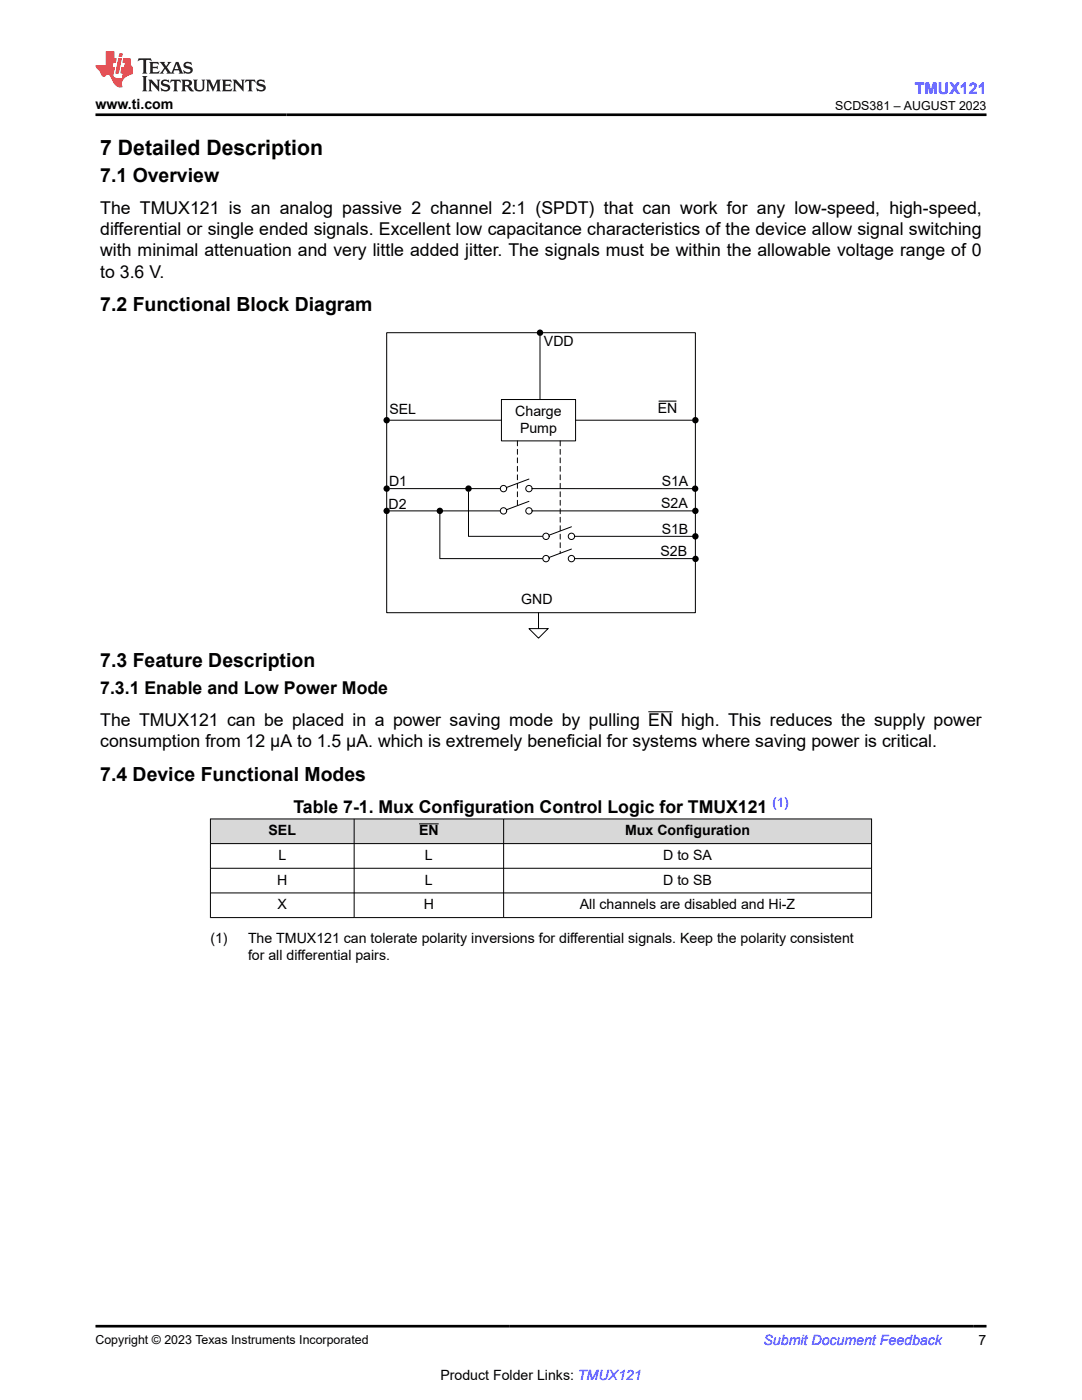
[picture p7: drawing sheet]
<svg xmlns="http://www.w3.org/2000/svg" width="216mm" height="279mm" viewBox="0 0 216 279" stroke-linecap="round" stroke-linejoin="round" font-family="sans-serif">
<defs><g id="words">
<text font-size="4.2" x="20" y="30.9">7 Detailed Description</text>
<g font-size="3.9">
<text x="20" y="36.3">7.1 Overview</text>
<text x="20" y="62.1">7.2 Functional Block Diagram</text>
<text x="20" y="133.2">7.3 Feature Description</text>
<text x="20" y="155.8">7.4 Device Functional Modes</text>
</g>
<g font-size="3.5">
<text x="20" y="42.7">The TMUX121 is an analog passive 2 channel 2:1 (SPDT) that can work for any low-speed, high-speed,</text>
<text x="20" y="46.9">differential or single ended signals. Excellent low capacitance characteristics of the device allow signal switching</text>
<text x="20" y="51.2">with minimal attenuation and very little added jitter. The signals must be within the allowable voltage range of 0</text>
<text x="20" y="55.4">to 3.6 V.</text>
<text x="20" y="138.6">7.3.1 Enable and Low Power Mode</text>
<text x="20" y="149.2">consumption from 12 µA to 1.5 µA. which is extremely beneficial for systems where saving power is critical.</text>
<text x="20" y="144.9">The TMUX121 can be placed in a power saving mode by pulling EN high. This reduces the supply power</text>
<text x="58.5" y="162.3">Table 7-1. Mux Configuration Control Logic for TMUX121</text>
</g>
<text font-size="3.2" fill="#00f" x="182.6" y="18.7">TMUX121</text>
<g font-size="2.8">
<text x="19" y="21.8">www.ti.com</text>
<text x="108.5" y="69.1">VDD</text>
<text x="77.7" y="82.5">SEL</text>
<text x="102.8" y="83">Charge</text>
<text x="131.2" y="82.4">EN</text>
<text x="103.8" y="86.4">Pump</text>
<text x="77.5" y="101.6">D2</text>
<text x="77.6" y="97">D1</text>
<text x="131.9" y="101.5">S2A</text>
<text x="132" y="97.1">S1A</text>
<text x="132" y="106.6">S1B</text>
<text x="131.8" y="111.1">S2B</text>
<text x="104" y="120.6">GND</text>
<text x="53.6" y="166.7">SEL</text>
<text x="83.6" y="166.7">EN</text>
<text x="124.7" y="166.7">Mux Configuration</text>
<text x="55.5" y="171.6">L</text>
<text x="84.8" y="171.6">L</text>
<text x="132.3" y="171.6">D to SA</text>
<text x="55.3" y="176.6">H</text>
<text x="84.8" y="176.6">L</text>
<text x="132.3" y="176.6">D to SB</text>
<text x="55.4" y="181.5">X</text>
<text x="84.6" y="181.5">H</text>
<text x="115.7" y="181.5">All channels are disabled and Hi-Z</text>
<text x="42" y="188.3">(1)</text>
<text x="49.5" y="188.3">The TMUX121 can tolerate polarity inversions for differential signals. Keep the polarity consistent</text>
<text x="49.5" y="191.7">for all differential pairs.</text>
<text x="195.3" y="268.5">7</text>
<text x="87.9" y="275.3">Product Folder Links: TMUX121</text>
</g>
<text font-size="2.8" fill="#00f" x="152.4" y="268.5">Submit Document Feedback</text>
<text font-size="2.6" fill="#00f" x="154.1" y="161.1">(1)</text>
<g font-size="2.5">
<text x="166.7" y="21.9">SCDS381 – AUGUST 2023</text>
<text x="19" y="268.2">Copyright © 2023 Texas Instruments Incorporated</text>
</g>
</g></defs>
<path d="M77.2 66.4h61.6v55.9h-61.6z" fill="none" stroke="#000" stroke-width=".2"/>
<path d="M100.1 79.7h14.7v8.3h-14.7z" fill-rule="evenodd" fill="#fff"/>
<g fill="none" stroke="#000" stroke-width=".2">
<path d="M100.1 79.7h14.7v8.3h-14.7zM107.8 67v12.7M77.8 83.9h22.3M77.8 97.5h22M93.5 98.2v8.8h14.8M105.5 95.6l-4.4 1.7M106.2 97.5h32.5M114.8 83.9h23.3M138.6 97.5h.1M77.8 102h22M87.8 102.6v8.9h20.5M105.5 100.1l-4.4 1.6"/>
<path d="M106.2 102h32.7M114 109.6l-4.5 1.7M114 105.1l-4.5 1.7M114.7 107h24.1v.7M114.7 111.5h24.1M138.8 111.5v.3M105.5 125.5h3.9l-1.9 1.9zM107.5 122.3v3.2M129.4 142.1h4.9"/>
<circle cx="100.5" cy="97.5" r=".64"/>
<circle cx="105.5" cy="97.5" r=".64"/>
<circle cx="100.5" cy="102" r=".64"/>
<circle cx="105.5" cy="102" r=".64"/>
<circle cx="108.9" cy="107" r=".64"/>
<circle cx="108.9" cy="111.5" r=".64"/>
<circle cx="114" cy="107" r=".64"/>
<circle cx="114" cy="111.5" r=".64"/>
</g>
<g fill="#000">
<circle cx="107.8" cy="66.4" r=".64"/>
<circle cx="77.2" cy="83.9" r=".64"/>
<circle cx="77.2" cy="97.5" r=".64"/>
<circle cx="93.5" cy="97.5" r=".64"/>
<circle cx="138.7" cy="97.5" r=".64"/>
<circle cx="138.8" cy="83.9" r=".64"/>
<circle cx="77.2" cy="102" r=".64"/>
<circle cx="87.8" cy="102" r=".64"/>
<circle cx="138.8" cy="102" r=".64"/>
<circle cx="138.8" cy="107" r=".64"/>
<circle cx="138.8" cy="111.5" r=".64"/>
</g>
<path d="M103.2 88v12.9M111.8 88v22.4" fill="none" stroke="#000" stroke-width=".2" stroke-dasharray="1 .7"/>
<path d="M131.5 80.1h3.4" fill="none" stroke="#000" stroke-width=".21"/>
<g fill="#d8d8d8">
<path d="M42 163.4h131.9v5h-131.9z" fill-rule="evenodd"/>
<path d="M42 163.5h28.6v4.8h-28.6z" fill-rule="evenodd"/>
<path d="M70.7 163.5h29.7v4.8h-29.7z" fill-rule="evenodd"/>
<path d="M100.6 163.5h73.3v4.8h-73.3z" fill-rule="evenodd"/>
</g>
<path d="M41.9 163.4h132.1M41.9 168.4h132.1M41.9 173.3h132.1M41.9 178.2h132.1M42 163.4v19.8M70.7 163.4v19.8M83.6 164.4h3.9M100.5 163.4v19.8M173.9 163.4v19.8M41.9 183.1h132.1" fill="none" stroke="#000" stroke-width=".2"/>
<path d="M27.7 11.6l-.2 .6 .5-.2h.6v.1v2.2l-.2 .4h1l-.2-.4v-2.2v-.1h.5l.5 .2-.1-.6zM29.8 12.4l.2 .3v1.6l-.2 .4h1.9l.1-.6a1.08 1.08 0 0 1-1.3 .2v-.7h.6l.4 .2v-.7l-.4 .2h-.6v-.5l.2-.2a1 1 0 0 1 1 .3l-.1-.5zM31.8 12.4l1 1.1-1 1.2h.9l-.2-.2 .4-.8 .5 .8-.2 .2h1.6l-.2-.2 .1-.5h1l.1 .5-.1 .2h.9l-.2-.4-.8-1.9h-.5l-1 2.1-.8-1.1 .9-1h-.8l.2 .2-.5 .6-.3-.6 .1-.2zM35.2 12.8l.4 1h-.8zM36.8 12.5a.65 .65 0 0 0-.2 .7 .65 .65 0 0 0 .6 .5l.7 .1 .1 .3a.79 .79 0 0 1-.7 .4 .79 .79 0 0 1-.7-.5l.1 .7 .2-.1a.93 .93 0 0 0 1.1 0 .93 .93 0 0 0 .4-.9 1.46 1.46 0 0 0-1.2-.6l-.1-.3a1.09 1.09 0 0 1 1.2 .2l-.2-.6-.1 .1-.6-.2zM28.4 15.2l.2 .4v2.2l-.2 .4h1l-.2-.4v-2.2l.2-.4zM29.6 15.9l.2 .4v1.5l-.2 .4h.8l-.3-.4v-1.3l1.7 1.8v-2l.2-.4h-.8l.2 .2 .1 1.1-1.2-1.3zM32.3 16a.65 .65 0 0 0-.2 .8 .65 .65 0 0 0 .7 .4l.6 .2 .1 .2a.79 .79 0 0 1-.7 .4 .79 .79 0 0 1-.7-.5l.1 .7 .2-.1a.93 .93 0 0 0 1.1 .1 .93 .93 0 0 0 .4-1 1.46 1.46 0 0 0-1.2-.5l-.1-.4a1.09 1.09 0 0 1 1.2 .2l-.2-.6-.1 .1-.6-.1zM34.1 15.9l-.1 .6a.63 .63 0 0 1 .7-.3l.1 1.6-.3 .4h1l-.2-.4v-1.6a.66 .66 0 0 1 .8 .3l-.1-.6zM36.2 15.9l.2 .4v1.5l-.2 .4h.9l-.2-.2v-.7h.5l.1 .2a.79 .79 0 0 0 1.2 .6l-1-.9a.61 .61 0 0 0 .6-.6 .61 .61 0 0 0-.5-.7zM36.9 16.2h.2a.47 .47 0 0 1 .5 .1 .47 .47 0 0 1 .1 .5l-.2 .1-.6 .1zM38.5 15.9l.2 .2a2.27 2.27 0 0 0 .4 2 1.04 1.04 0 0 0 1.7-.7v-1.3l.2-.2h-.8l.2 .4v1.1a.6 .6 0 0 1-.6 .6 .6 .6 0 0 1-.6-.6v-1.1l.3-.4zM41.1 15.9l.2 .4v1.5l-.2 .4h.7l-.2-.4v-1.4l.9 1.9 .8-1.9v1.4l-.2 .4h1l-.3-.4v-1.5l.3-.4h-.8l-.7 1.5-.7-1.5zM44.3 15.9l.2 .4v1.5l-.2 .4h1.9l.1-.6a1.09 1.09 0 0 1-1.3 .2v-.7h.6l.4 .2v-.6l-.4 .2h-.6v-.6l.2-.1a1.01 1.01 0 0 1 1 .3l-.1-.6zM46.4 15.9l.3 .4v1.5l-.3 .4h.8l-.2-.4v-1.3l1.6 1.8v-2l.2-.4h-.7l.2 .2v1.1l-1.2-1.3zM49 15.9l-.1 .6a.63 .63 0 0 1 .8-.3v1.6l-.3 .4h1l-.2-.4v-1.6a.66 .66 0 0 1 .8 .3l-.1-.6zM51.4 16a.65 .65 0 0 0-.2 .8 .65 .65 0 0 0 .6 .4l.6 .2 .2 .2a.79 .79 0 0 1-.8 .4 .79 .79 0 0 1-.6-.5l.1 .7 .2-.1a.93 .93 0 0 0 1 .1 .93 .93 0 0 0 .5-1 1.46 1.46 0 0 0-1.3-.5l-.1-.4a1.09 1.09 0 0 1 1.3 .2l-.2-.6-.2 .1-.5-.1z" fill="#231f20"/>
<path d="M21.1 10.3v2.7h-2.1l.1 .4 .9 1a.95 .95 0 0 0 .9 .9 .59 .59 0 0 1 .6-.4 .59 .59 0 0 1 .5 .3l.4 .8a1.59 1.59 0 0 0 2.1 1.4 1.61 1.61 0 0 1 1-2.3l1-.3-.1-1.5a1.59 1.59 0 0 1-.4-1.7h-1.4l-.2 .9h.5l-.1 .9h-.5l-.2 .9v.3l.4 .1-.2 .9h-.6a.73 .73 0 0 1-1.1-.7l.3-1.5h-.5l.2-.9h.5l.2-.9h-.5v-1.3zM23.6 11.6l-.6 3.1h.7l.6-3.1zM23.8 10.7l-.1 .6h.7l.1-.6z" fill="#ed1c24"/>
<path d="M19 22.9h177.8M19 264.7h177.8" fill="none" stroke="#000" stroke-width=".53"/>
<use href="#words"/>
</svg>
